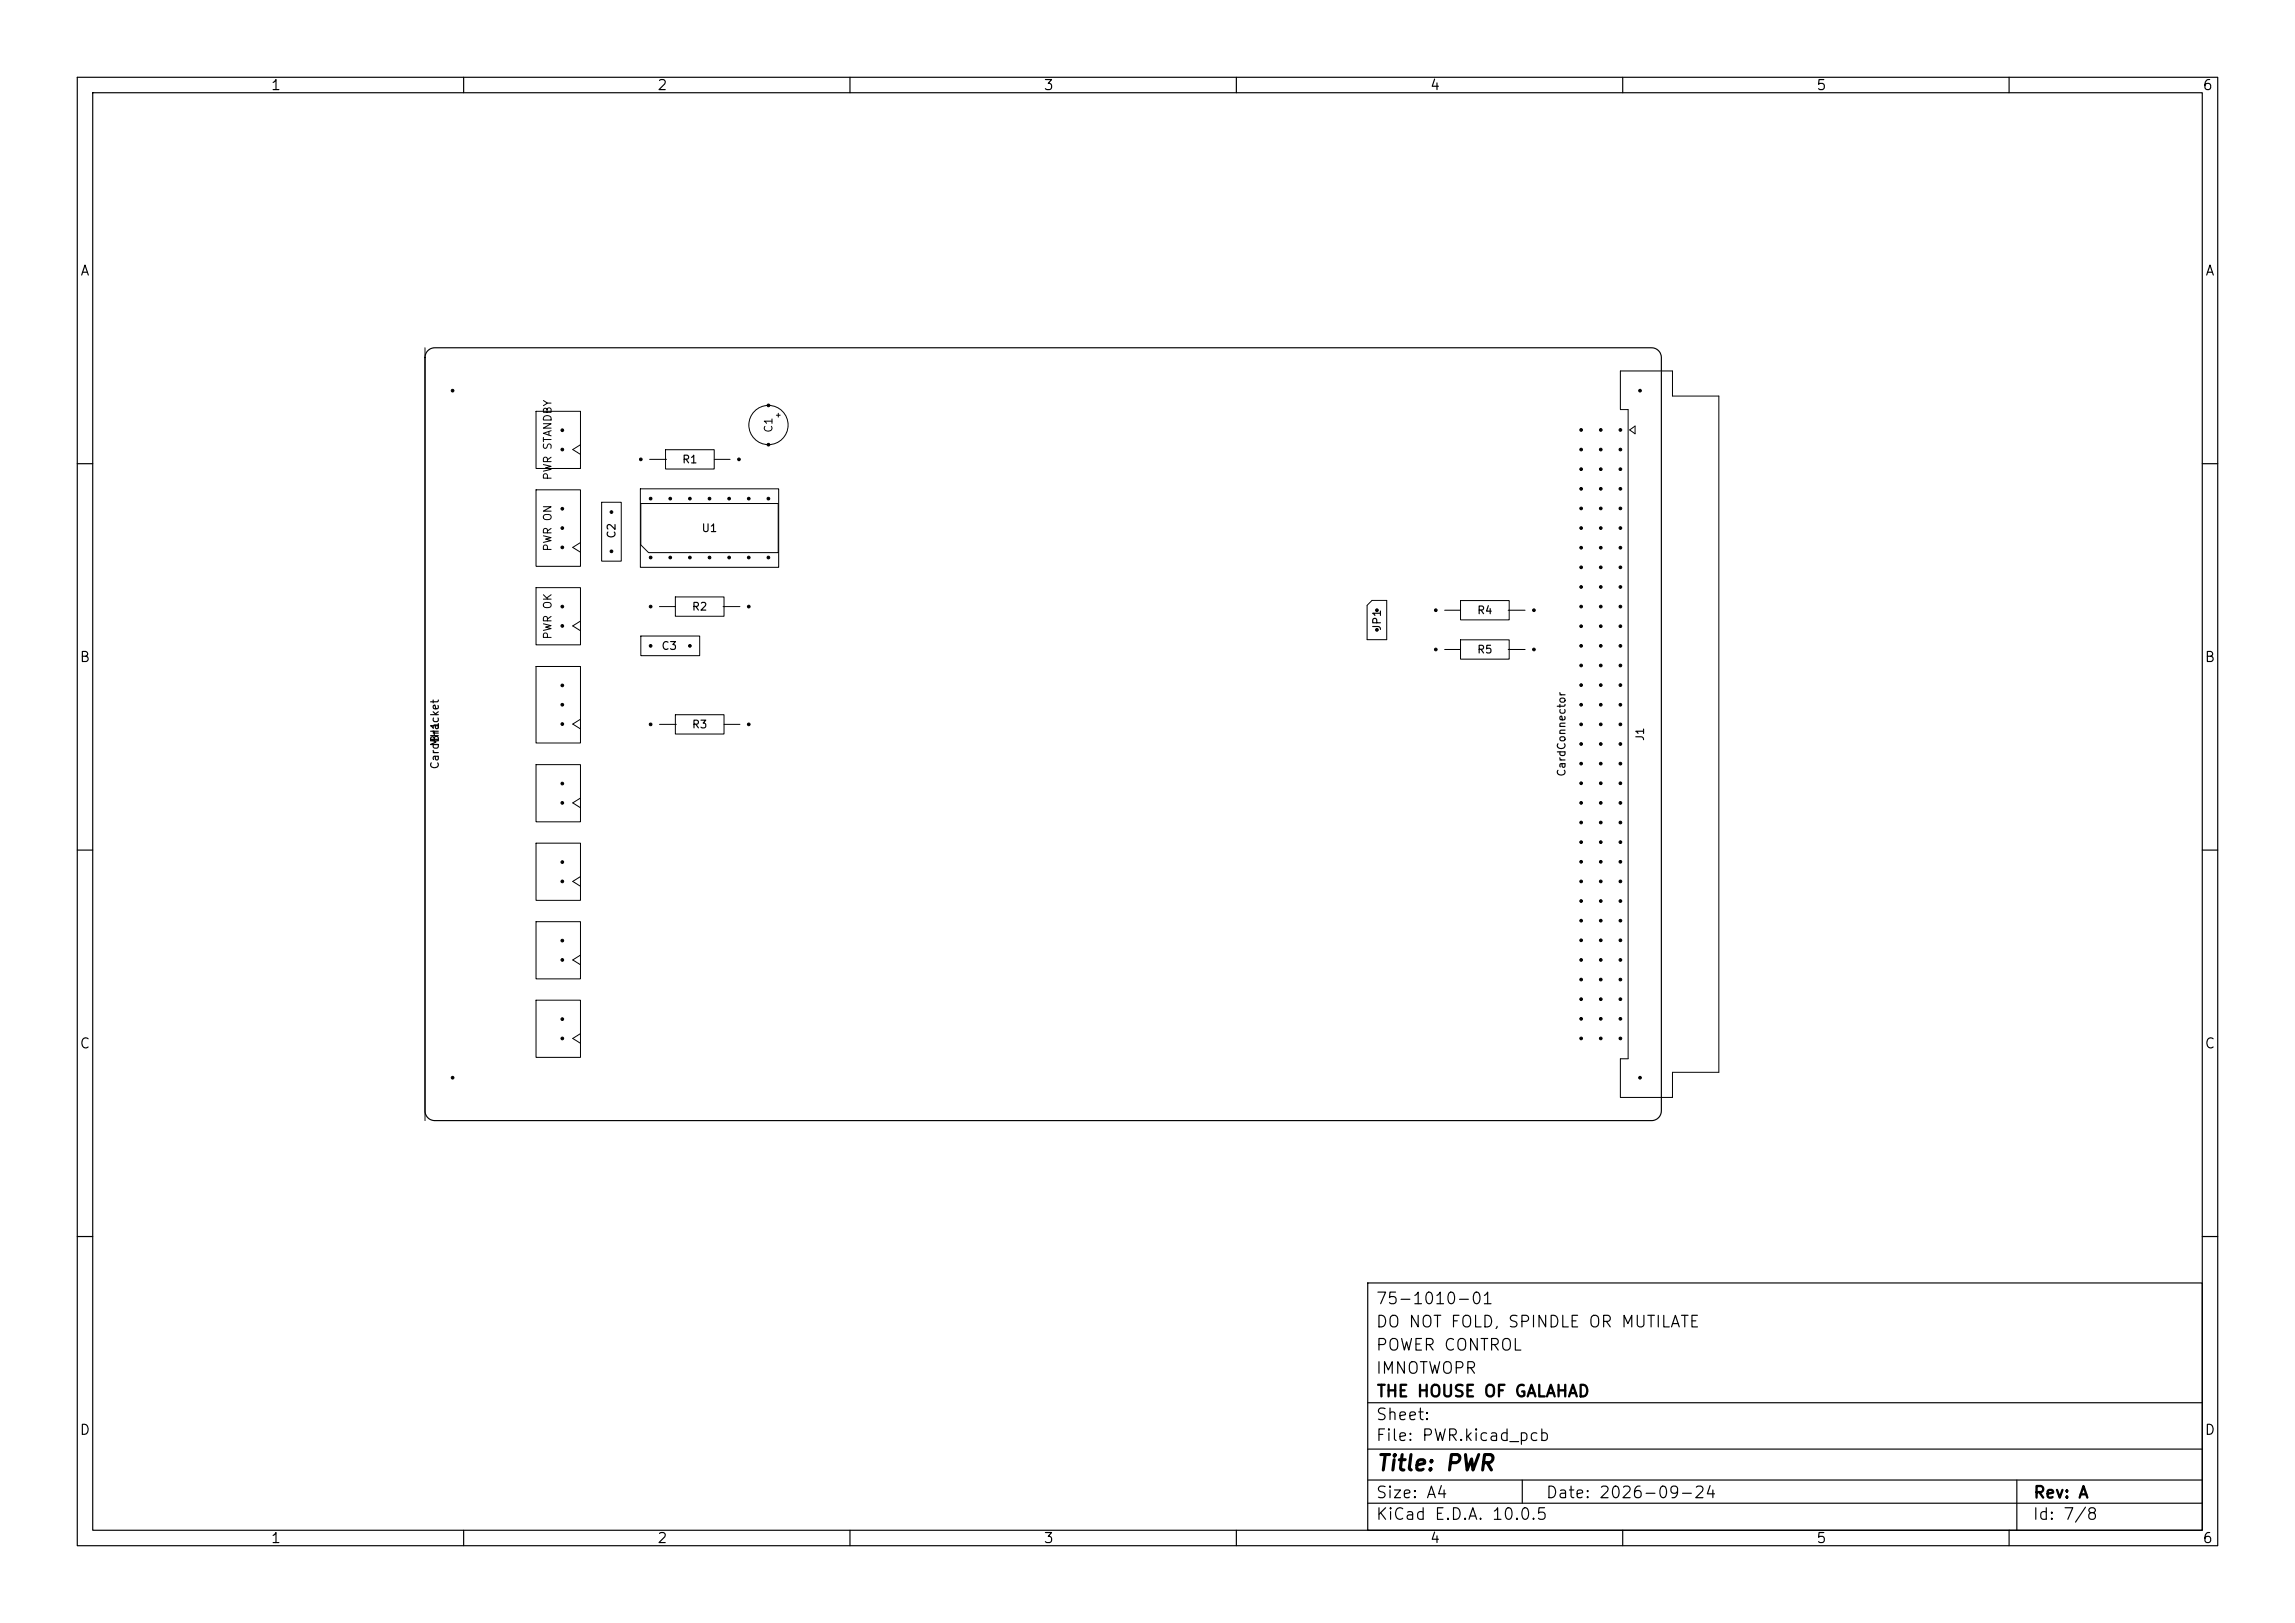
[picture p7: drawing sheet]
<svg xmlns="http://www.w3.org/2000/svg" width="297mm" height="210mm" viewBox="0 0 297 210" stroke-linecap="round" stroke-linejoin="round" font-family="sans-serif">
<defs><g id="words">
<text font-size="2" x="178" y="190.8">Title: PWR</text>
<g font-size="1.5">
<text x="178" y="172.1">DO NOT FOLD, SPINDLE OR MUTILATE</text>
<text x="178" y="169.1">75-1010-01</text>
<text x="178" y="178.1">IMNOTWOPR</text>
<text x="178" y="175.1">POWER CONTROL</text>
<text x="178" y="184.1">Sheet:</text>
<text x="178" y="181.1">THE HOUSE OF GALAHAD</text>
<text x="178" y="186.8">File: PWR.kicad_pcb</text>
<text x="178" y="197">KiCad E.D.A. 10.0.5</text>
<text x="178" y="194.2">Size: A4</text>
<text x="200" y="194.2">Date: 2026-09-24</text>
<text x="263" y="197">Id: 7/8</text>
<text x="263" y="194.2">Rev: A</text>
</g>
<g font-size="1.3">
<text x="35" y="12">1</text>
<text x="85" y="12">2</text>
<text x="135" y="12">3</text>
<text x="185" y="12">4</text>
<text x="235" y="12">5</text>
<text x="285" y="12">6</text>
<text x="10.3" y="36">A</text>
<text x="285.3" y="36">A</text>
<text x="10.2" y="86">B</text>
<text x="285.2" y="86">B</text>
<text x="10.2" y="136">C</text>
<text x="285.2" y="136">C</text>
<text x="10.2" y="186">D</text>
<text x="285.2" y="186">D</text>
<text x="35" y="200">1</text>
<text x="85" y="200">2</text>
<text x="135" y="200">3</text>
<text x="185" y="200">4</text>
<text x="235" y="200">5</text>
<text x="285" y="200">6</text>
</g>
<g font-size="1">
<text x="100.2" y="56.1" transform="rotate(-90 100.2 56.1)">C1</text>
<text x="71.6" y="62.2" transform="rotate(-90 71.6 62.2)">PWR STANDBY</text>
<text x="88.2" y="60.2">R1</text>
<text x="71.6" y="71.4" transform="rotate(-90 71.6 71.4)">PWR ON</text>
<text x="79.9" y="69.8" transform="rotate(-90 79.9 69.8)">C2</text>
<text x="90.7" y="69.1">U1</text>
<text x="71.6" y="82.8" transform="rotate(-90 71.6 82.8)">PWR OK</text>
<text x="89.5" y="79.2">R2</text>
<text x="178.9" y="81.7" transform="rotate(-90 178.9 81.7)">JP1</text>
<text x="191.1" y="79.7">R4</text>
<text x="85.5" y="84.3">C3</text>
<text x="191.1" y="84.8">R5</text>
<text x="89.5" y="94.5">R3</text>
<text x="213" y="96" transform="rotate(-90 213 96)">J1</text>
<text x="57" y="99.6" transform="rotate(-90 57 99.6)">CardBracket</text>
<text x="57" y="96.7" transform="rotate(-90 57 96.7)">MH1</text>
<text x="202.8" y="100.6" transform="rotate(-90 202.8 100.6)">CardConnector</text>
</g>
</g></defs>
<g fill="none" stroke="#000" stroke-width=".15">
<path d="M10 10h277v190h-277zM12 12h273v186h-273zM60 10v2M110 10v2M160 10v2M210 10v2M260 10v2M55.4 45.4l.3-.3 .6-.1h157.4a1.27 1.27 0 0 1 1.3 1.3v97.4a1.27 1.27 0 0 1-1.3 1.3h-157.4a1.27 1.27 0 0 1-1.3-1.3v-97.4l.1-.6zM10 60h2M285 60h2M10 110h2M285 110h2"/>
<path d="M10 160h2M177 166h108v32h-108zM285 160h2M60 198v2M110 198v2M160 198v2M177 194.5h108M177 191.5h108M177 187.5h108M177 181.5h108M197 191.5v3M210 198v2"/>
<path d="M260 198v2M261 191.5v6.5"/>
</g>
<g fill="none" stroke="#000" stroke-width=".13">
<path d="M55 45v100M69.4 53.2h5.7v7.4h-5.7zM75.1 57.5l-1 .7 1 .6M84.1 59.4h2.2M86.1 58.2h6.3v2.5h-6.3zM92.4 59.4h2.1M100.5 53.7h.5M100.7 53.5v.5M209.7 48h6.7v3.3h6v87.5h-6v3.2h-6.7v-5h1v-84h-1zM210.9 55.6l.7-.5v1zM69.4 76h5.7v7.4h-5.7zM69.4 63.4h5.7v9.9h-5.7z"/>
<path d="M75.1 70.2l-1 .6 1 .7M77.9 65h2.5v7.6h-2.5zM82.9 63.3h17.9v10.1h-17.9zM82.9 65.2h17.8v6.3h-16.8l-1-1zM85.3 78.5h2.1M87.4 77.2h6.3v2.5h-6.3zM93.6 78.5h2.2M176.9 78.3l.7-.6h1.9v5.1h-2.6zM187 79h2M189 77.7h6.3v2.5h-6.3zM195.2 79h2.2M69.4 98.9h5.7v7.4h-5.7z"/>
<path d="M69.4 86.2h5.7v9.9h-5.7zM75.1 80.4l-1 .6 1 .6M75.1 93.1l-1 .6 1 .6M82.9 82.3h7.6v2.5h-7.6zM85.3 93.7h2.2M87.4 92.5h6.3v2.5h-6.3zM93.7 93.7h2.1M187 84h2M189 82.8h6.3v2.5h-6.3zM195.2 84h2.2M69.4 109.1h5.7v7.4h-5.7zM69.4 119.3h5.7v7.4h-5.7z"/>
<path d="M75.1 103.3l-1 .6 1 .6M75.1 113.4l-1 .7 1 .6M69.4 129.4h5.7v7.4h-5.7zM75.1 133.7l-1 .7 1 .6M75.1 123.6l-1 .6 1 .6"/>
<circle cx="99.4" cy="55" r="2.54"/>
</g>
<g fill="#000" stroke="#000" stroke-width=".13">
<circle cx="58.6" cy="50.6" r=".17"/>
<circle cx="72.8" cy="55.7" r=".17"/>
<circle cx="72.8" cy="58.2" r=".17"/>
<circle cx="82.9" cy="59.4" r=".17"/>
<circle cx="95.6" cy="59.4" r=".17"/>
<circle cx="99.4" cy="52.5" r=".18"/>
<circle cx="99.4" cy="57.5" r=".18"/>
<circle cx="204.6" cy="58.2" r=".17"/>
<circle cx="204.6" cy="55.6" r=".17"/>
<circle cx="207.2" cy="55.6" r=".17"/>
<circle cx="207.2" cy="58.2" r=".17"/>
<circle cx="209.7" cy="55.6" r=".17"/>
<circle cx="209.7" cy="58.2" r=".17"/>
<circle cx="212.2" cy="50.6" r=".17"/>
<circle cx="72.8" cy="65.8" r=".17"/>
<circle cx="72.8" cy="78.5" r=".17"/>
<circle cx="72.8" cy="70.8" r=".17"/>
<circle cx="72.8" cy="68.3" r=".17"/>
<circle cx="79.1" cy="71.3" r=".18"/>
<circle cx="79.1" cy="66.3" r=".18"/>
<circle cx="84.2" cy="72.1" r=".17"/>
<circle cx="84.2" cy="64.5" r=".17"/>
<circle cx="84.2" cy="78.5" r=".17"/>
<circle cx="86.7" cy="72.1" r=".17"/>
<circle cx="86.7" cy="64.5" r=".17"/>
<circle cx="89.3" cy="64.5" r=".17"/>
<circle cx="89.3" cy="72.1" r=".17"/>
<circle cx="91.8" cy="72.1" r=".17"/>
<circle cx="91.8" cy="64.5" r=".17"/>
<circle cx="94.4" cy="72.1" r=".17"/>
<circle cx="94.4" cy="64.5" r=".17"/>
<circle cx="96.9" cy="64.5" r=".17"/>
<circle cx="96.9" cy="78.5" r=".17"/>
<circle cx="96.9" cy="72.1" r=".17"/>
<circle cx="99.4" cy="72.1" r=".17"/>
<circle cx="99.4" cy="64.5" r=".17"/>
<circle cx="178.2" cy="79" r=".18"/>
<circle cx="185.8" cy="79" r=".18"/>
<circle cx="198.5" cy="79" r=".18"/>
<circle cx="204.6" cy="63.3" r=".17"/>
<circle cx="204.6" cy="78.5" r=".17"/>
<circle cx="204.6" cy="68.3" r=".17"/>
<circle cx="204.6" cy="60.7" r=".17"/>
<circle cx="204.6" cy="65.8" r=".17"/>
<circle cx="204.6" cy="73.4" r=".17"/>
<circle cx="204.6" cy="76" r=".17"/>
<circle cx="204.6" cy="70.9" r=".17"/>
<circle cx="207.2" cy="76" r=".17"/>
<circle cx="207.2" cy="63.3" r=".17"/>
<circle cx="207.2" cy="60.7" r=".17"/>
<circle cx="207.2" cy="65.8" r=".17"/>
<circle cx="207.2" cy="70.9" r=".17"/>
<circle cx="207.2" cy="78.5" r=".17"/>
<circle cx="207.2" cy="68.3" r=".17"/>
<circle cx="207.2" cy="73.4" r=".17"/>
<circle cx="209.7" cy="63.3" r=".17"/>
<circle cx="209.7" cy="78.5" r=".17"/>
<circle cx="209.7" cy="60.7" r=".17"/>
<circle cx="209.7" cy="76" r=".17"/>
<circle cx="209.7" cy="65.8" r=".17"/>
<circle cx="209.7" cy="73.4" r=".17"/>
<circle cx="209.7" cy="68.3" r=".17"/>
<circle cx="209.7" cy="70.9" r=".17"/>
<circle cx="72.8" cy="88.7" r=".17"/>
<circle cx="72.8" cy="93.7" r=".17"/>
<circle cx="72.8" cy="91.2" r=".17"/>
<circle cx="72.8" cy="81" r=".17"/>
<circle cx="84.2" cy="93.7" r=".17"/>
<circle cx="84.2" cy="83.6" r=".17"/>
<circle cx="89.3" cy="83.6" r=".17"/>
<circle cx="96.9" cy="93.7" r=".17"/>
<circle cx="178.2" cy="81.5" r=".18"/>
<circle cx="185.8" cy="84" r=".18"/>
<circle cx="198.5" cy="84" r=".18"/>
<circle cx="204.6" cy="81" r=".17"/>
<circle cx="204.6" cy="86.1" r=".17"/>
<circle cx="204.6" cy="88.7" r=".17"/>
<circle cx="204.6" cy="91.2" r=".17"/>
<circle cx="204.6" cy="93.7" r=".17"/>
<circle cx="204.6" cy="96.3" r=".17"/>
<circle cx="204.6" cy="98.8" r=".17"/>
<circle cx="204.6" cy="83.6" r=".17"/>
<circle cx="207.2" cy="81" r=".17"/>
<circle cx="207.2" cy="86.1" r=".17"/>
<circle cx="207.2" cy="88.7" r=".17"/>
<circle cx="207.2" cy="98.8" r=".17"/>
<circle cx="207.2" cy="83.6" r=".17"/>
<circle cx="207.2" cy="91.2" r=".17"/>
<circle cx="207.2" cy="93.7" r=".17"/>
<circle cx="207.2" cy="96.3" r=".17"/>
<circle cx="209.7" cy="81" r=".17"/>
<circle cx="209.7" cy="88.7" r=".17"/>
<circle cx="209.7" cy="98.8" r=".17"/>
<circle cx="209.7" cy="83.6" r=".17"/>
<circle cx="209.7" cy="86.1" r=".17"/>
<circle cx="209.7" cy="91.2" r=".17"/>
<circle cx="209.7" cy="93.7" r=".17"/>
<circle cx="209.7" cy="96.3" r=".17"/>
<circle cx="72.8" cy="101.4" r=".17"/>
<circle cx="72.8" cy="103.9" r=".17"/>
<circle cx="72.8" cy="114.1" r=".17"/>
<circle cx="72.8" cy="111.5" r=".17"/>
<circle cx="204.6" cy="106.4" r=".17"/>
<circle cx="204.6" cy="109" r=".17"/>
<circle cx="204.6" cy="101.4" r=".17"/>
<circle cx="204.6" cy="103.9" r=".17"/>
<circle cx="204.6" cy="111.5" r=".17"/>
<circle cx="204.6" cy="116.6" r=".17"/>
<circle cx="204.6" cy="114.1" r=".17"/>
<circle cx="204.6" cy="119.1" r=".17"/>
<circle cx="207.2" cy="109" r=".17"/>
<circle cx="207.2" cy="111.5" r=".17"/>
<circle cx="207.2" cy="119.1" r=".17"/>
<circle cx="207.2" cy="103.9" r=".17"/>
<circle cx="207.2" cy="114.1" r=".17"/>
<circle cx="207.2" cy="106.4" r=".17"/>
<circle cx="207.2" cy="116.6" r=".17"/>
<circle cx="207.2" cy="101.4" r=".17"/>
<circle cx="209.7" cy="109" r=".17"/>
<circle cx="209.7" cy="111.5" r=".17"/>
<circle cx="209.7" cy="116.6" r=".17"/>
<circle cx="209.7" cy="119.1" r=".17"/>
<circle cx="209.7" cy="101.4" r=".17"/>
<circle cx="209.7" cy="106.4" r=".17"/>
<circle cx="209.7" cy="114.1" r=".17"/>
<circle cx="209.7" cy="103.9" r=".17"/>
<circle cx="58.6" cy="139.5" r=".17"/>
<circle cx="72.8" cy="131.9" r=".17"/>
<circle cx="72.8" cy="134.4" r=".17"/>
<circle cx="72.8" cy="121.7" r=".17"/>
<circle cx="72.8" cy="124.2" r=".17"/>
<circle cx="204.6" cy="134.4" r=".17"/>
<circle cx="204.6" cy="131.8" r=".17"/>
<circle cx="204.6" cy="129.3" r=".17"/>
<circle cx="204.6" cy="126.8" r=".17"/>
<circle cx="204.6" cy="121.7" r=".17"/>
<circle cx="204.6" cy="124.2" r=".17"/>
<circle cx="207.2" cy="131.8" r=".17"/>
<circle cx="207.2" cy="134.4" r=".17"/>
<circle cx="207.2" cy="129.3" r=".17"/>
<circle cx="207.2" cy="126.8" r=".17"/>
<circle cx="207.2" cy="124.2" r=".17"/>
<circle cx="207.2" cy="121.7" r=".17"/>
<circle cx="209.7" cy="129.3" r=".17"/>
<circle cx="209.7" cy="131.8" r=".17"/>
<circle cx="209.7" cy="134.4" r=".17"/>
<circle cx="209.7" cy="126.8" r=".17"/>
<circle cx="209.7" cy="121.7" r=".17"/>
<circle cx="209.7" cy="124.2" r=".17"/>
<circle cx="212.2" cy="139.5" r=".17"/>
</g>
<use href="#words"/>
</svg>
